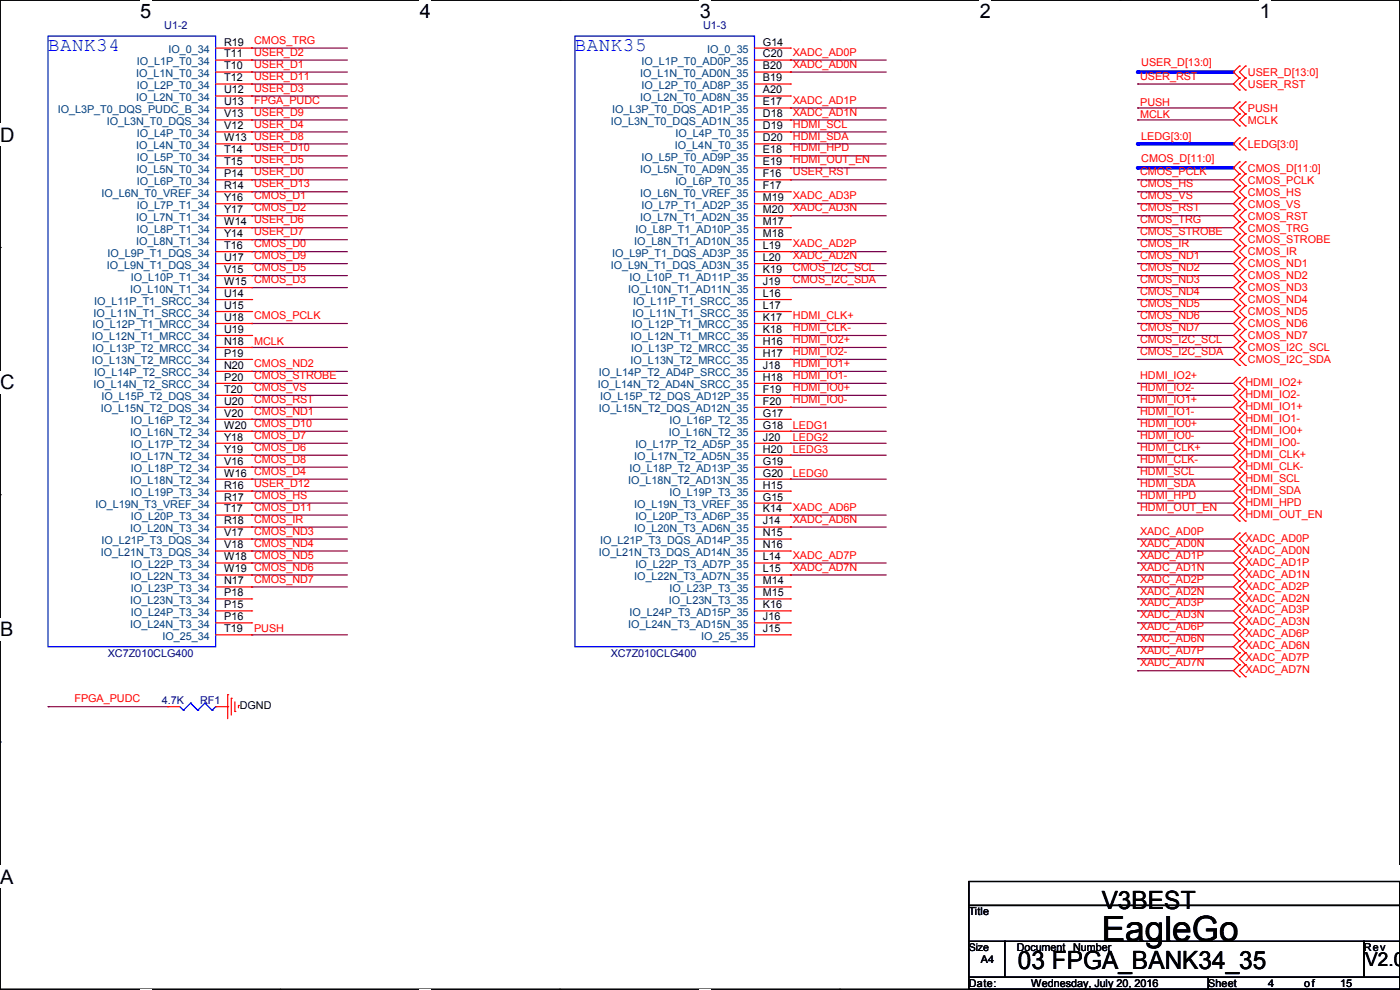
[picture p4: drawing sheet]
<svg xmlns="http://www.w3.org/2000/svg" width="297mm" height="210mm" viewBox="0 0 297 210" stroke-linecap="round" stroke-linejoin="round" font-family="sans-serif">
<defs><g id="words">
<text font-size="7.4" x="233.7" y="199.7">EagleGo</text>
<g font-size="5.3">
<text x="233.7" y="192.8">V3BEST</text>
<text x="215.9" y="205.5">03 FPGA_BANK34_35</text>
</g>
<g font-size="4.2">
<text x="29.7" y="3.9">5</text>
<text x="89.1" y="3.9">4</text>
<text x="148.5" y="3.9">3</text>
<text x="207.9" y="3.9">2</text>
<text x="267.2" y="3.9">1</text>
<text x="0" y="30.1">D</text>
<text x="0" y="82.5">C</text>
<text x="0" y="135">B</text>
<text x="0" y="187.4">A</text>
<text x="297" y="187.4">A</text>
</g>
<g font-size="4.1" fill="#00f">
<text x="10.2" y="10.9">BANK34</text>
<text x="122" y="10.9">BANK35</text>
</g>
<text font-size="4.1" x="289.6" y="204.9">V2.0</text>
<g font-size="2.3" fill="#000080">
<text x="34.8" y="6.2">U1-2</text>
<text x="149.1" y="6.2">U1-3</text>
<text x="22.9" y="139.3">XC7Z010CLG400</text>
<text x="129.6" y="139.3">XC7Z010CLG400</text>
<text x="34.3" y="149.4">4.7K</text>
<text x="42.5" y="149.4">RF1</text>
</g>
<g font-size="2.3" fill="#004080">
<text x="35.7" y="11.3">IO_0_34</text>
<text x="150" y="11.3">IO_0_35</text>
<text x="28.9" y="16.3">IO_L1N_T0_34</text>
<text x="29" y="13.8">IO_L1P_T0_34</text>
<text x="135.8" y="16.3">IO_L1N_T0_AD0N_35</text>
<text x="136.1" y="13.8">IO_L1P_T0_AD0P_35</text>
<text x="12.2" y="24">IO_L3P_T0_DQS_PUDC_B_34</text>
<text x="28.9" y="21.4">IO_L2N_T0_34</text>
<text x="29" y="18.9">IO_L2P_T0_34</text>
<text x="129.8" y="24">IO_L3P_T0_DQS_AD1P_35</text>
<text x="135.8" y="21.4">IO_L2N_T0_AD8N_35</text>
<text x="136.1" y="18.9">IO_L2P_T0_AD8P_35</text>
<text x="22.7" y="26.5">IO_L3N_T0_DQS_34</text>
<text x="29" y="29">IO_L4P_T0_34</text>
<text x="129.6" y="26.5">IO_L3N_T0_DQS_AD1N_35</text>
<text x="143.3" y="29">IO_L4P_T0_35</text>
<text x="28.9" y="31.6">IO_L4N_T0_34</text>
<text x="29" y="34.1">IO_L5P_T0_34</text>
<text x="136.1" y="34.1">IO_L5P_T0_AD9P_35</text>
<text x="143.2" y="31.6">IO_L4N_T0_35</text>
<text x="21.5" y="41.7">IO_L6N_T0_VREF_34</text>
<text x="28.9" y="36.7">IO_L5N_T0_34</text>
<text x="29" y="39.2">IO_L6P_T0_34</text>
<text x="135.8" y="36.7">IO_L5N_T0_AD9N_35</text>
<text x="135.8" y="41.7">IO_L6N_T0_VREF_35</text>
<text x="143.3" y="39.2">IO_L6P_T0_35</text>
<text x="28.9" y="46.8">IO_L7N_T1_34</text>
<text x="29" y="44.3">IO_L7P_T1_34</text>
<text x="135.8" y="46.8">IO_L7N_T1_AD2N_35</text>
<text x="136.1" y="44.3">IO_L7P_T1_AD2P_35</text>
<text x="28.9" y="51.9">IO_L8N_T1_34</text>
<text x="29" y="49.4">IO_L8P_T1_34</text>
<text x="134.5" y="51.9">IO_L8N_T1_AD10N_35</text>
<text x="134.8" y="49.4">IO_L8P_T1_AD10P_35</text>
<text x="22.7" y="57">IO_L9N_T1_DQS_34</text>
<text x="22.8" y="54.4">IO_L9P_T1_DQS_34</text>
<text x="27.7" y="59.5">IO_L10P_T1_34</text>
<text x="129.6" y="57">IO_L9N_T1_DQS_AD3N_35</text>
<text x="129.8" y="54.4">IO_L9P_T1_DQS_AD3P_35</text>
<text x="133.5" y="59.5">IO_L10P_T1_AD11P_35</text>
<text x="20" y="64.6">IO_L11P_T1_SRCC_34</text>
<text x="27.6" y="62.1">IO_L10N_T1_34</text>
<text x="133.3" y="62.1">IO_L10N_T1_AD11N_35</text>
<text x="134.3" y="64.6">IO_L11P_T1_SRCC_35</text>
<text x="19.6" y="69.7">IO_L12P_T1_MRCC_34</text>
<text x="19.9" y="67.1">IO_L11N_T1_SRCC_34</text>
<text x="133.9" y="69.7">IO_L12P_T1_MRCC_35</text>
<text x="134.2" y="67.1">IO_L11N_T1_SRCC_35</text>
<text x="19.5" y="72.2">IO_L12N_T1_MRCC_34</text>
<text x="19.5" y="77.3">IO_L13N_T2_MRCC_34</text>
<text x="19.6" y="74.8">IO_L13P_T2_MRCC_34</text>
<text x="133.8" y="72.2">IO_L12N_T1_MRCC_35</text>
<text x="133.8" y="77.3">IO_L13N_T2_MRCC_35</text>
<text x="133.9" y="74.8">IO_L13P_T2_MRCC_35</text>
<text x="19.9" y="82.4">IO_L14N_T2_SRCC_34</text>
<text x="20" y="79.8">IO_L14P_T2_SRCC_34</text>
<text x="126.8" y="82.4">IO_L14N_T2_AD4N_SRCC_35</text>
<text x="127" y="79.8">IO_L14P_T2_AD4P_SRCC_35</text>
<text x="21.4" y="87.5">IO_L15N_T2_DQS_34</text>
<text x="21.5" y="84.9">IO_L15P_T2_DQS_34</text>
<text x="127" y="87.5">IO_L15N_T2_DQS_AD12N_35</text>
<text x="127.3" y="84.9">IO_L15P_T2_DQS_AD12P_35</text>
<text x="27.6" y="92.5">IO_L16N_T2_34</text>
<text x="27.7" y="90">IO_L16P_T2_34</text>
<text x="27.7" y="95.1">IO_L17P_T2_34</text>
<text x="134.8" y="95.1">IO_L17P_T2_AD5P_35</text>
<text x="141.9" y="92.5">IO_L16N_T2_35</text>
<text x="142" y="90">IO_L16P_T2_35</text>
<text x="27.6" y="97.6">IO_L17N_T2_34</text>
<text x="27.7" y="100.2">IO_L18P_T2_34</text>
<text x="133.5" y="100.2">IO_L18P_T2_AD13P_35</text>
<text x="134.5" y="97.6">IO_L17N_T2_AD5N_35</text>
<text x="20.2" y="107.8">IO_L19N_T3_VREF_34</text>
<text x="27.6" y="102.7">IO_L18N_T2_34</text>
<text x="27.7" y="105.2">IO_L19P_T3_34</text>
<text x="133.3" y="102.7">IO_L18N_T2_AD13N_35</text>
<text x="134.5" y="107.8">IO_L19N_T3_VREF_35</text>
<text x="142" y="105.2">IO_L19P_T3_35</text>
<text x="27.6" y="112.9">IO_L20N_T3_34</text>
<text x="27.7" y="110.3">IO_L20P_T3_34</text>
<text x="134.5" y="112.9">IO_L20N_T3_AD6N_35</text>
<text x="134.8" y="110.3">IO_L20P_T3_AD6P_35</text>
<text x="21.4" y="117.9">IO_L21N_T3_DQS_34</text>
<text x="21.5" y="115.4">IO_L21P_T3_DQS_34</text>
<text x="127" y="117.9">IO_L21N_T3_DQS_AD14N_35</text>
<text x="127.3" y="115.4">IO_L21P_T3_DQS_AD14P_35</text>
<text x="27.6" y="123">IO_L22N_T3_34</text>
<text x="27.7" y="120.5">IO_L22P_T3_34</text>
<text x="27.7" y="125.6">IO_L23P_T3_34</text>
<text x="134.5" y="123">IO_L22N_T3_AD7N_35</text>
<text x="134.8" y="120.5">IO_L22P_T3_AD7P_35</text>
<text x="142" y="125.6">IO_L23P_T3_35</text>
<text x="27.6" y="128.1">IO_L23N_T3_34</text>
<text x="27.7" y="130.6">IO_L24P_T3_34</text>
<text x="133.5" y="130.6">IO_L24P_T3_AD15P_35</text>
<text x="141.9" y="128.1">IO_L23N_T3_35</text>
<text x="27.6" y="133.2">IO_L24N_T3_34</text>
<text x="34.5" y="135.7">IO_25_34</text>
<text x="133.3" y="133.2">IO_L24N_T3_AD15N_35</text>
<text x="148.8" y="135.7">IO_25_35</text>
</g>
<g font-size="2.3">
<text x="47.5" y="9.7">R19</text>
<text x="161.8" y="9.7">G14</text>
<text x="47.5" y="12.2">T11</text>
<text x="47.5" y="14.7">T10</text>
<text x="47.5" y="17.3">T12</text>
<text x="161.8" y="12.2">C20</text>
<text x="161.8" y="14.7">B20</text>
<text x="161.8" y="17.3">B19</text>
<text x="47.5" y="19.8">U12</text>
<text x="47.5" y="22.4">U13</text>
<text x="161.8" y="19.8">A20</text>
<text x="161.8" y="22.4">E17</text>
<text x="47.5" y="24.9">V13</text>
<text x="47.5" y="27.4">V12</text>
<text x="47.5" y="30">W13 USER_D8</text>
<text x="161.8" y="24.9">D18</text>
<text x="161.8" y="27.4">D19</text>
<text x="161.8" y="30">D20</text>
<text x="47.5" y="32.5">T14</text>
<text x="47.5" y="35.1">T15</text>
<text x="161.8" y="32.5">E18</text>
<text x="161.8" y="35.1">E19</text>
<text x="47.5" y="37.6">P14</text>
<text x="47.5" y="40.1">R14</text>
<text x="161.8" y="37.6">F16</text>
<text x="161.8" y="40.1">F17</text>
<text x="47.5" y="42.7">Y16</text>
<text x="47.5" y="45.2">Y17</text>
<text x="47.5" y="47.8">W14 USER_D6</text>
<text x="161.8" y="42.7">M19</text>
<text x="161.8" y="45.2">M20</text>
<text x="161.8" y="47.8">M17</text>
<text x="47.5" y="50.3">Y14</text>
<text x="47.5" y="52.8">T16</text>
<text x="161.8" y="50.3">M18</text>
<text x="161.8" y="52.8">L19</text>
<text x="47.5" y="55.4">U17</text>
<text x="47.5" y="57.9">V15</text>
<text x="161.8" y="55.4">L20</text>
<text x="161.8" y="57.9">K19</text>
<text x="47.5" y="60.5">W15 CMOS_D3</text>
<text x="47.5" y="63">U14</text>
<text x="47.5" y="65.5">U15</text>
<text x="161.8" y="60.5">J19</text>
<text x="161.8" y="63">L16</text>
<text x="161.8" y="65.5">L17</text>
<text x="47.5" y="68.1">U18</text>
<text x="47.5" y="70.6">U19</text>
<text x="161.8" y="68.1">K17</text>
<text x="161.8" y="70.6">K18</text>
<text x="47.5" y="73.2">N18</text>
<text x="47.5" y="75.7">P19</text>
<text x="161.8" y="73.2">H16</text>
<text x="161.8" y="75.7">H17</text>
<text x="47.5" y="78.2">N20</text>
<text x="47.5" y="80.8">P20</text>
<text x="47.5" y="83.3">T20</text>
<text x="161.8" y="78.2">J18</text>
<text x="161.8" y="80.8">H18</text>
<text x="161.8" y="83.3">F19</text>
<text x="47.5" y="85.9">U20</text>
<text x="47.5" y="88.4">V20</text>
<text x="161.8" y="85.9">F20</text>
<text x="161.8" y="88.4">G17</text>
<text x="47.5" y="90.9">W20 CMOS_D10</text>
<text x="47.5" y="93.5">Y18</text>
<text x="161.8" y="90.9">G18</text>
<text x="161.8" y="93.5">J20</text>
<text x="47.5" y="96">Y19</text>
<text x="47.5" y="98.6">V16</text>
<text x="47.5" y="101.1">W16 CMOS_D4</text>
<text x="161.8" y="96">H20</text>
<text x="161.8" y="98.6">G19</text>
<text x="161.8" y="101.1">G20</text>
<text x="47.5" y="103.6">R16</text>
<text x="47.5" y="106.2">R17</text>
<text x="161.8" y="103.6">H15</text>
<text x="161.8" y="106.2">G15</text>
<text x="47.5" y="108.7">T17</text>
<text x="47.5" y="111.3">R18</text>
<text x="47.5" y="113.8">V17</text>
<text x="161.8" y="108.7">K14</text>
<text x="161.8" y="111.3">J14</text>
<text x="161.8" y="113.8">N15</text>
<text x="47.5" y="116.3">V18</text>
<text x="47.5" y="118.9">W18 CMOS_ND5</text>
<text x="161.8" y="116.3">N16</text>
<text x="161.8" y="118.9">L14</text>
<text x="47.5" y="121.4">W19 CMOS_ND6</text>
<text x="47.5" y="124">N17</text>
<text x="161.8" y="121.4">L15</text>
<text x="161.8" y="124">M14</text>
<text x="47.5" y="126.5">P18</text>
<text x="47.5" y="129">P15</text>
<text x="47.5" y="131.6">P16</text>
<text x="161.8" y="126.5">M15</text>
<text x="161.8" y="129">K16</text>
<text x="161.8" y="131.6">J16</text>
<text x="47.5" y="134.1">T19</text>
<text x="161.8" y="134.1">J15</text>
<text x="50.8" y="150.5">DGND</text>
<text x="205.5" y="194.1">Title</text>
<text x="215.7" y="201.8">Document</text>
<text x="227.7" y="201.8">Number</text>
<text x="289.3" y="201.8">Rev</text>
<text x="205.5" y="209.4">Date:</text>
<text x="208.1" y="204.3">A4</text>
<text x="218.7" y="209.4">Wednesday, July 20, 2016</text>
<text x="256.3" y="209.4">Sheet</text>
<text x="269" y="209.4">4</text>
<text x="276.6" y="209.4">of</text>
<text x="284.3" y="209.4">15</text>
</g>
<g font-size="2.3" fill="#f00">
<text x="53.9" y="9.3">CMOS_TRG</text>
<text x="53.9" y="11.8">USER_D2</text>
<text x="168.2" y="11.8">XADC_AD0P</text>
<text x="53.9" y="14.4">USER_D1</text>
<text x="53.9" y="16.9">USER_D11</text>
<text x="168.2" y="14.4">XADC_AD0N</text>
<text x="241.9" y="16.9">USER_RST</text>
<text x="242.1" y="14.1">USER_D[13:0]</text>
<text x="264.7" y="16.1">USER_D[13:0]</text>
<text x="53.9" y="22">FPGA_PUDC</text>
<text x="53.9" y="19.4">USER_D3</text>
<text x="168.2" y="22">XADC_AD1P</text>
<text x="241.9" y="22.4">PUSH</text>
<text x="264.7" y="23.7">PUSH</text>
<text x="264.7" y="18.6">USER_RST</text>
<text x="53.9" y="27.1">USER_D4</text>
<text x="53.9" y="24.5">USER_D9</text>
<text x="168.2" y="24.5">XADC_AD1N</text>
<text x="168.2" y="29.6">HDMI_SDA</text>
<text x="168.2" y="27.1">HDMI_SCL</text>
<text x="241.9" y="24.9">MCLK</text>
<text x="242.1" y="29.8">LEDG[3:0]</text>
<text x="264.7" y="26.2">MCLK</text>
<text x="53.9" y="32.1">USER_D10</text>
<text x="53.9" y="34.7">USER_D5</text>
<text x="168.2" y="32.1">HDMI_HPD</text>
<text x="168.2" y="34.7">HDMI_OUT_EN</text>
<text x="242.1" y="34.4">CMOS_D[11:0]</text>
<text x="264.7" y="31.3">LEDG[3:0]</text>
<text x="53.9" y="37.2">USER_D0</text>
<text x="53.9" y="39.8">USER_D13</text>
<text x="168.2" y="37.2">USER_RST</text>
<text x="241.9" y="39.8">CMOS_HS</text>
<text x="241.9" y="37.2">CMOS_PCLK</text>
<text x="264.7" y="41.5">CMOS_HS</text>
<text x="264.7" y="38.9">CMOS_PCLK</text>
<text x="264.7" y="36.4">CMOS_D[11:0]</text>
<text x="53.9" y="42.3">CMOS_D1</text>
<text x="53.9" y="44.8">CMOS_D2</text>
<text x="168.2" y="42.3">XADC_AD3P</text>
<text x="168.2" y="44.8">XADC_AD3N</text>
<text x="241.9" y="42.3">CMOS_VS</text>
<text x="241.9" y="47.4">CMOS_TRG</text>
<text x="241.9" y="44.8">CMOS_RST</text>
<text x="264.7" y="46.6">CMOS_RST</text>
<text x="264.7" y="44">CMOS_VS</text>
<text x="53.9" y="52.5">CMOS_D0</text>
<text x="53.9" y="49.9">USER_D7</text>
<text x="168.2" y="52.5">XADC_AD2P</text>
<text x="241.9" y="52.5">CMOS_IR</text>
<text x="241.9" y="49.9">CMOS_STROBE</text>
<text x="264.7" y="49.1">CMOS_TRG</text>
<text x="264.7" y="51.6">CMOS_STROBE</text>
<text x="53.9" y="57.5">CMOS_D5</text>
<text x="53.9" y="55">CMOS_D9</text>
<text x="168.2" y="55">XADC_AD2N</text>
<text x="168.2" y="57.5">CMOS_I2C_SCL</text>
<text x="241.9" y="55">CMOS_ND1</text>
<text x="241.9" y="57.5">CMOS_ND2</text>
<text x="264.7" y="54.2">CMOS_IR</text>
<text x="264.7" y="56.7">CMOS_ND1</text>
<text x="264.7" y="59.3">CMOS_ND2</text>
<text x="168.2" y="60.1">CMOS_I2C_SDA</text>
<text x="241.9" y="60.1">CMOS_ND3</text>
<text x="241.9" y="62.6">CMOS_ND4</text>
<text x="241.9" y="65.1">CMOS_ND5</text>
<text x="264.7" y="61.8">CMOS_ND3</text>
<text x="264.7" y="64.3">CMOS_ND4</text>
<text x="53.9" y="67.7">CMOS_PCLK</text>
<text x="168.2" y="67.7">HDMI_CLK+</text>
<text x="168.2" y="70.2">HDMI_CLK-</text>
<text x="241.9" y="67.7">CMOS_ND6</text>
<text x="241.9" y="70.2">CMOS_ND7</text>
<text x="264.7" y="66.9">CMOS_ND5</text>
<text x="264.7" y="69.4">CMOS_ND6</text>
<text x="264.7" y="72">CMOS_ND7</text>
<text x="53.9" y="73.2">MCLK</text>
<text x="53.9" y="77.9">CMOS_ND2</text>
<text x="168.2" y="72.8">HDMI_IO2+</text>
<text x="168.2" y="75.3">HDMI_IO2-</text>
<text x="168.2" y="77.9">HDMI_IO1+</text>
<text x="241.9" y="75.3">CMOS_I2C_SDA</text>
<text x="241.9" y="72.8">CMOS_I2C_SCL</text>
<text x="264.7" y="77">CMOS_I2C_SDA</text>
<text x="264.7" y="74.5">CMOS_I2C_SCL</text>
<text x="53.9" y="80.4">CMOS_STROBE</text>
<text x="53.9" y="82.9">CMOS_VS</text>
<text x="168.2" y="80.4">HDMI_IO1-</text>
<text x="168.2" y="82.9">HDMI_IO0+</text>
<text x="241.9" y="80.4">HDMI_IO2+</text>
<text x="241.9" y="82.9">HDMI_IO2-</text>
<text x="264.2" y="81.9">HDMI_IO2+</text>
<text x="53.9" y="88">CMOS_ND1</text>
<text x="53.9" y="85.5">CMOS_RST</text>
<text x="168.2" y="85.5">HDMI_IO0-</text>
<text x="241.9" y="85.5">HDMI_IO1+</text>
<text x="241.9" y="88">HDMI_IO1-</text>
<text x="264.2" y="84.4">HDMI_IO2-</text>
<text x="264.2" y="87">HDMI_IO1+</text>
<text x="264.2" y="89.5">HDMI_IO1-</text>
<text x="53.9" y="95.6">CMOS_D6</text>
<text x="53.9" y="93.1">CMOS_D7</text>
<text x="168.2" y="91">LEDG1</text>
<text x="168.2" y="93.5">LEDG2</text>
<text x="241.9" y="95.6">HDMI_CLK+</text>
<text x="241.9" y="90.6">HDMI_IO0+</text>
<text x="241.9" y="93.1">HDMI_IO0-</text>
<text x="264.2" y="92">HDMI_IO0+</text>
<text x="264.2" y="94.6">HDMI_IO0-</text>
<text x="53.9" y="98.2">CMOS_D8</text>
<text x="168.2" y="96.1">LEDG3</text>
<text x="168.2" y="101.1">LEDG0</text>
<text x="241.9" y="100.7">HDMI_SCL</text>
<text x="241.9" y="98.2">HDMI_CLK-</text>
<text x="264.2" y="97.1">HDMI_CLK+</text>
<text x="264.2" y="99.7">HDMI_CLK-</text>
<text x="53.9" y="105.8">CMOS_HS</text>
<text x="53.9" y="103.3">USER_D12</text>
<text x="241.9" y="105.8">HDMI_HPD</text>
<text x="241.9" y="103.3">HDMI_SDA</text>
<text x="264.2" y="107.3">HDMI_HPD</text>
<text x="264.2" y="102.2">HDMI_SCL</text>
<text x="264.2" y="104.7">HDMI_SDA</text>
<text x="53.9" y="108.3">CMOS_D11</text>
<text x="53.9" y="110.9">CMOS_IR</text>
<text x="53.9" y="113.4">CMOS_ND3</text>
<text x="168.2" y="108.3">XADC_AD6P</text>
<text x="168.2" y="110.9">XADC_AD6N</text>
<text x="241.9" y="108.3">HDMI_OUT_EN</text>
<text x="241.9" y="113.4">XADC_AD0P</text>
<text x="264.2" y="109.8">HDMI_OUT_EN</text>
<text x="53.9" y="116">CMOS_ND4</text>
<text x="168.2" y="118.5">XADC_AD7P</text>
<text x="241.9" y="116">XADC_AD0N</text>
<text x="241.9" y="118.5">XADC_AD1P</text>
<text x="264.2" y="114.9">XADC_AD0P</text>
<text x="264.2" y="117.4">XADC_AD0N</text>
<text x="264.2" y="120">XADC_AD1P</text>
<text x="53.9" y="123.6">CMOS_ND7</text>
<text x="168.2" y="121">XADC_AD7N</text>
<text x="241.9" y="121">XADC_AD1N</text>
<text x="241.9" y="123.6">XADC_AD2P</text>
<text x="264.2" y="122.5">XADC_AD1N</text>
<text x="264.2" y="125.1">XADC_AD2P</text>
<text x="241.9" y="126.1">XADC_AD2N</text>
<text x="241.9" y="128.7">XADC_AD3P</text>
<text x="241.9" y="131.2">XADC_AD3N</text>
<text x="264.2" y="127.6">XADC_AD2N</text>
<text x="264.2" y="130.1">XADC_AD3P</text>
<text x="53.9" y="134.2">PUSH</text>
<text x="241.9" y="133.7">XADC_AD6P</text>
<text x="241.9" y="136.3">XADC_AD6N</text>
<text x="264.2" y="132.7">XADC_AD3N</text>
<text x="264.2" y="135.2">XADC_AD6P</text>
<text x="264.2" y="137.8">XADC_AD6N</text>
<text x="241.9" y="138.8">XADC_AD7P</text>
<text x="241.9" y="141.4">XADC_AD7N</text>
<text x="264.2" y="140.3">XADC_AD7P</text>
<text x="264.2" y="142.8">XADC_AD7N</text>
<text x="15.8" y="149">FPGA_PUDC</text>
</g>
<text font-size="2.2" x="205.5" y="201.7">Size</text>
</g></defs>
<path d="M0 0h297v209.8h-297z" fill="none" stroke="#000" stroke-width=".25"/>
<g fill="#fff">
<path d="M29.7 0h2.4v4.8h-2.4z"/>
<path d="M29.7 209.8h2.4v.2h-2.4z"/>
</g>
<path d="M59.4 0h.1M59.4 209.8h.1" fill="none" stroke="#000" stroke-width=".25"/>
<g fill="#fff">
<path d="M89.1 0h2.3v4.8h-2.3z"/>
<path d="M89.1 209.8h2.3v.2h-2.3z"/>
</g>
<path d="M118.8 0h.1M118.8 209.8h.1" fill="none" stroke="#000" stroke-width=".25"/>
<g fill="#fff">
<path d="M148.5 0h2.3v4.8h-2.3z"/>
<path d="M148.5 209.8h2.3v.2h-2.3z"/>
</g>
<path d="M178.2 0h.1M178.2 209.8h.1" fill="none" stroke="#000" stroke-width=".25"/>
<g fill="#fff">
<path d="M207.9 0h2.3v4.8h-2.3z"/>
<path d="M207.9 209.8h2.3v.2h-2.3z"/>
</g>
<path d="M237.6 0h.1M237.6 209.8h.1" fill="none" stroke="#000" stroke-width=".25"/>
<g fill="#fff">
<path d="M267.3 0h2.3v4.8h-2.3z"/>
<path d="M267.3 209.8h2.3v.2h-2.3z"/>
<path d="M0 26.2h3.1v4.8h-3.1z"/>
<path d="M0 78.7h3.1v4.7h-3.1z"/>
</g>
<path d="M0 52.5h.1M297 52.5h.1" fill="none" stroke="#000" stroke-width=".25"/>
<path d="M0 131.1h2.9v4.8h-2.9z" fill="#fff"/>
<path d="M0 104.9h.1M297 104.9h.1" fill="none" stroke="#000" stroke-width=".25"/>
<g fill="#fff">
<path d="M0 183.6h2.9v4.7h-2.9z"/>
<path d="M296.9 183.6h.1v4.7h-.1z"/>
</g>
<path d="M0 157.4h.1M297 157.4h.1" fill="none" stroke="#000" stroke-width=".25"/>
<path d="M241.3 22.9h.1M241.3 25.4h.1M241.3 22.9h20.4M241.3 25.4h20.4M10.2 149.9h.1M10.2 149.9h25.4" fill="none" stroke="#800040" stroke-width=".25"/>
<path d="M241.3 15.3h20.4" fill="none" stroke="#00f" stroke-width=".76"/>
<circle cx="241.3" cy="15.3" r=".38" fill="#00f"/>
<g fill="none" stroke="#800040" stroke-width=".25">
<path d="M167.7 12.7h.1M167.7 15.3h.1M167.7 12.7h20.3M167.7 15.3h20.3M53.4 22.9h.1M53.4 22.9h20.3M167.7 22.9h.1M167.7 25.4h.1M167.7 22.9h20.3M167.7 25.4h20.3M167.7 53.4h.1M167.7 55.9h.1"/>
<path d="M167.7 43.2h.1M167.7 45.8h.1M167.7 53.4h20.3M167.7 55.9h20.3M167.7 43.2h20.3M167.7 45.8h20.3M167.7 109.3h.1M167.7 111.8h.1M167.7 119.4h.1M167.7 109.3h20.3M167.7 111.8h20.3M167.7 119.4h20.3"/>
<path d="M167.7 122h.1M167.7 122h20.3"/>
</g>
<path d="M241.3 30.5h20.4" fill="none" stroke="#00f" stroke-width=".76"/>
<circle cx="241.3" cy="30.5" r=".38" fill="#00f"/>
<g fill="none" stroke="#800040" stroke-width=".25">
<path d="M241.3 17.8h.1M241.3 17.8h20.4M241.3 53.4h.1M241.3 55.9h.1M241.3 58.5h.1M241.3 43.2h.1M241.3 48.3h.1M241.3 45.8h.1M241.3 53.4h20.4M241.3 55.9h20.4M241.3 58.5h20.4M241.3 43.2h20.4"/>
<path d="M241.3 48.3h20.4M241.3 45.8h20.4M241.3 81.3h.1M241.3 96.6h.1M241.3 99.1h.1M241.3 83.9h.1M241.3 86.4h.1M241.3 88.9h.1M241.3 91.5h.1M241.3 94h.1M241.3 81.3h20.4M241.3 96.6h20.4"/>
<path d="M241.3 99.1h20.4M241.3 83.9h20.4M241.3 86.4h20.4M241.3 88.9h20.4M241.3 91.5h20.4M241.3 94h20.4M241.3 106.7h.1M241.3 104.2h.1M241.3 101.6h.1M241.3 109.3h.1M241.3 114.3h.1M241.3 116.9h.1"/>
<path d="M241.3 119.4h.1M241.3 106.7h20.4M241.3 104.2h20.4M241.3 101.6h20.4M241.3 109.3h20.4M241.3 114.3h20.4M241.3 116.9h20.4M241.3 119.4h20.4M241.3 122h.1M241.3 124.5h.1M241.3 127h.1M241.3 129.6h.1"/>
<path d="M241.3 132.1h.1M241.3 134.7h.1M241.3 137.2h.1M241.3 139.7h.1M241.3 122h20.4M241.3 124.5h20.4M241.3 127h20.4M241.3 129.6h20.4M241.3 132.1h20.4M241.3 134.7h20.4M241.3 137.2h20.4M241.3 139.7h20.4"/>
<path d="M241.3 142.3h.1M241.3 142.3h20.4"/>
</g>
<path d="M241.3 35.6h20.4" fill="none" stroke="#00f" stroke-width=".76"/>
<circle cx="241.3" cy="35.6" r=".38" fill="#00f"/>
<g fill="none" stroke="#800040" stroke-width=".25">
<path d="M53.4 10.2h.1M53.4 15.3h.1M53.4 17.8h.1M53.4 12.7h.1M53.4 10.2h20.3M53.4 15.3h20.3M53.4 17.8h20.3M53.4 12.7h20.3M53.4 38.1h.1M53.4 33.1h.1M53.4 20.4h.1M53.4 28h.1"/>
<path d="M53.4 35.6h.1M53.4 30.5h.1M53.4 25.4h.1M53.4 38.1h20.3M53.4 33.1h20.3M53.4 30.5h20.3M53.4 28h20.3M53.4 35.6h20.3M53.4 20.4h20.3M53.4 25.4h20.3M167.7 38.1h.1M167.7 33.1h.1"/>
<path d="M167.7 30.5h.1M167.7 28h.1M167.7 35.6h.1M167.7 38.1h20.3M167.7 33.1h20.3M167.7 30.5h20.3M167.7 28h20.3M167.7 35.6h20.3M241.3 38.1h.1M241.3 38.1h20.4M53.4 53.4h.1M53.4 43.2h.1"/>
<path d="M53.4 45.8h.1M53.4 58.5h.1M53.4 55.9h.1M53.4 40.7h.1M53.4 48.3h.1M53.4 50.8h.1M53.4 40.7h20.3M53.4 50.8h20.3M53.4 53.4h20.3M53.4 43.2h20.3M53.4 45.8h20.3M53.4 58.5h20.3"/>
<path d="M53.4 55.9h20.3M53.4 48.3h20.3M167.7 58.5h.1M167.7 58.5h20.3M241.3 40.7h.1M241.3 50.8h.1M241.3 40.7h20.4M241.3 50.8h20.4M53.4 68.6h.1M53.4 73.7h.1M53.4 61h.1M53.4 78.8h.1"/>
<path d="M53.4 68.6h20.3M53.4 73.7h20.3M53.4 78.8h20.3M53.4 61h20.3M167.7 68.6h.1M167.7 71.2h.1M167.7 73.7h.1M167.7 76.2h.1M167.7 78.8h.1M167.7 61h.1M167.7 68.6h20.3M167.7 73.7h20.3"/>
<path d="M167.7 71.2h20.3M167.7 76.2h20.3M167.7 78.8h20.3M167.7 61h20.3M241.3 76.2h.1M241.3 73.7h.1M241.3 61h.1M241.3 63.5h.1M241.3 66.1h.1M241.3 68.6h.1M241.3 71.2h.1M241.3 68.6h20.4"/>
<path d="M241.3 73.7h20.4M241.3 71.2h20.4M241.3 76.2h20.4M241.3 61h20.4M241.3 63.5h20.4M241.3 66.1h20.4M53.4 91.5h.1M53.4 96.6h.1M53.4 94h.1M53.4 99.1h.1M53.4 88.9h.1M53.4 86.4h.1"/>
<path d="M53.4 81.3h.1M53.4 83.9h.1M53.4 81.3h20.3M53.4 83.9h20.3M53.4 86.4h20.3M53.4 91.5h20.3M53.4 94h20.3M53.4 96.6h20.3M53.4 99.1h20.3M53.4 88.9h20.3M167.7 81.3h.1M167.7 83.9h.1"/>
<path d="M167.7 86.4h.1M167.7 91.5h.1M167.7 94h.1M167.7 96.6h.1M167.7 81.3h20.3M167.7 83.9h20.3M167.7 86.4h20.3M167.7 91.5h20.3M167.7 94h20.3M167.7 96.6h20.3M53.4 109.3h.1M53.4 101.6h.1"/>
<path d="M53.4 106.7h.1M53.4 111.8h.1M53.4 104.2h.1M53.4 114.3h.1M53.4 116.9h.1M53.4 119.4h.1M53.4 109.3h20.3M53.4 101.6h20.3M53.4 106.7h20.3M53.4 111.8h20.3M53.4 104.2h20.3M53.4 114.3h20.3"/>
<path d="M53.4 116.9h20.3M53.4 119.4h20.3M167.7 101.6h.1M167.7 101.6h20.3M53.4 134.7h.1M53.4 122h.1M53.4 124.5h.1M53.4 134.7h20.3M53.4 122h20.3M53.4 124.5h20.3"/>
</g>
<g fill="none" stroke="#f00" stroke-width=".25">
<path d="M45.8 10.2h7.6M45.8 12.7h7.6M45.8 15.3h7.6M45.8 17.8h7.6M53.4 10.2h.1M53.4 12.7h.1M53.4 15.3h.1M53.4 17.8h.1M160.1 10.2h7.6M160.1 12.7h7.6M160.1 15.3h7.6M160.1 17.8h7.6"/>
<path d="M167.7 10.2h.1M167.7 12.7h.1M167.7 15.3h.1M167.7 17.8h.1M262.9 14h.1M262.9 16.6h.1M262.9 19.1h.1M262.9 14l-1.2 1.3 1.2 1.3M262.9 16.6l-1.2 1.2 1.2 1.3M264.2 16.6h.1M264.2 14h.1M264.2 19.1h.1"/>
<path d="M264.2 14l-1.3 1.3 1.3 1.3M264.2 16.6l-1.3 1.2 1.3 1.3M45.8 20.4h7.6M45.8 22.9h7.6M45.8 25.4h7.6M45.8 28h7.6M45.8 30.5h7.6M45.8 33.1h7.6M45.8 35.6h7.6M45.8 38.1h7.6M53.4 20.4h.1M53.4 22.9h.1"/>
<path d="M53.4 25.4h.1M53.4 28h.1M53.4 30.5h.1M53.4 33.1h.1M53.4 35.6h.1M53.4 38.1h.1M160.1 20.4h7.6M160.1 22.9h7.6M160.1 25.4h7.6M160.1 28h7.6M160.1 30.5h7.6M160.1 33.1h7.6"/>
<path d="M160.1 35.6h7.6M160.1 38.1h7.6M167.7 20.4h.1M167.7 22.9h.1M167.7 25.4h.1M167.7 28h.1M167.7 30.5h.1M167.7 33.1h.1M167.7 35.6h.1M167.7 38.1h.1M262.9 21.6h.1M262.9 24.2h.1"/>
<path d="M262.9 26.7h.1M262.9 29.3h.1M262.9 31.8h.1M262.9 39.4h.1M262.9 36.9h.1M262.9 34.3h.1M262.9 21.6l-1.2 1.3 1.2 1.3M262.9 24.2l-1.2 1.2 1.2 1.3M262.9 29.3l-1.2 1.2 1.2 1.3M262.9 39.4l-1.2 1.3 1.2 1.3M262.9 36.9l-1.2 1.2 1.2 1.3M262.9 34.3l-1.2 1.3 1.2 1.3"/>
<path d="M264.2 24.2h.1M264.2 21.6h.1M264.2 26.7h.1M264.2 31.8h.1M264.2 29.3h.1M264.2 39.4h.1M264.2 36.9h.1M264.2 34.3h.1M264.2 21.6l-1.3 1.3 1.3 1.3M264.2 24.2l-1.3 1.2 1.3 1.3M264.2 29.3l-1.3 1.2 1.3 1.3M264.2 39.4l-1.3 1.3 1.3 1.3"/>
<path d="M264.2 36.9l-1.3 1.2 1.3 1.3M264.2 34.3l-1.3 1.3 1.3 1.3M45.8 40.7h7.6M45.8 43.2h7.6M45.8 45.8h7.6M45.8 48.3h7.6M45.8 50.8h7.6M45.8 53.4h7.6M45.8 55.9h7.6M45.8 58.5h7.6M53.4 40.7h.1M53.4 43.2h.1"/>
<path d="M53.4 45.8h.1M53.4 48.3h.1M53.4 50.8h.1M53.4 53.4h.1M53.4 55.9h.1M53.4 58.5h.1M160.1 40.7h7.6M160.1 43.2h7.6M160.1 45.8h7.6M160.1 48.3h7.6M160.1 50.8h7.6M160.1 53.4h7.6"/>
<path d="M160.1 55.9h7.6M160.1 58.5h7.6M167.7 40.7h.1M167.7 43.2h.1M167.7 45.8h.1M167.7 48.3h.1M167.7 50.8h.1M167.7 53.4h.1M167.7 55.9h.1M167.7 58.5h.1M262.9 52.1h.1M262.9 54.7h.1"/>
<path d="M262.9 57.2h.1M262.9 59.7h.1M262.9 42h.1M262.9 44.5h.1M262.9 47h.1M262.9 49.6h.1M262.9 52.1l-1.2 1.3 1.2 1.3M262.9 54.7l-1.2 1.2 1.2 1.3M262.9 57.2l-1.2 1.3 1.2 1.2M262.9 44.5l-1.2 1.3 1.2 1.2M262.9 47l-1.2 1.3 1.2 1.3M262.9 42l-1.2 1.2 1.2 1.3"/>
<path d="M262.9 49.6l-1.2 1.2 1.2 1.3M262.9 59.7l-1.2 1.3 1.2 1.3M264.2 54.7h.1M264.2 52.1h.1M264.2 57.2h.1M264.2 59.7h.1M264.2 42h.1M264.2 47h.1M264.2 44.5h.1M264.2 49.6h.1M264.2 52.1l-1.3 1.3 1.3 1.3M264.2 54.7l-1.3 1.2 1.3 1.3"/>
<path d="M264.2 57.2l-1.3 1.3 1.3 1.2M264.2 44.5l-1.3 1.3 1.3 1.2M264.2 47l-1.3 1.3 1.3 1.3M264.2 42l-1.3 1.2 1.3 1.3M264.2 49.6l-1.3 1.2 1.3 1.3M264.2 59.7l-1.3 1.3 1.3 1.3M45.8 61h7.6M45.8 63.5h7.6M45.8 66.1h7.6M45.8 68.6h7.6M45.8 71.2h7.6M45.8 73.7h7.6"/>
<path d="M45.8 76.2h7.6M45.8 78.8h7.6M53.4 61h.1M53.4 63.5h.1M53.4 66.1h.1M53.4 68.6h.1M53.4 71.2h.1M53.4 73.7h.1M53.4 76.2h.1M53.4 78.8h.1M160.1 61h7.6M160.1 63.5h7.6"/>
<path d="M160.1 66.1h7.6M160.1 68.6h7.6M160.1 71.2h7.6M160.1 73.7h7.6M160.1 76.2h7.6M160.1 78.8h7.6M167.7 61h.1M167.7 63.5h.1M167.7 66.1h.1M167.7 68.6h.1M167.7 71.2h.1M167.7 73.7h.1"/>
<path d="M167.7 76.2h.1M167.7 78.8h.1M262.9 75h.1M262.9 77.5h.1M262.9 72.4h.1M262.9 62.3h.1M262.9 64.8h.1M262.9 67.4h.1M262.9 69.9h.1M262.9 75l-1.2 1.2 1.2 1.3M262.9 72.4l-1.2 1.3 1.2 1.3M262.9 62.3l-1.2 1.2 1.2 1.3"/>
<path d="M262.9 64.8l-1.2 1.3 1.2 1.3M262.9 67.4l-1.2 1.2 1.2 1.3M262.9 69.9l-1.2 1.3 1.2 1.2M264.2 77.5h.1M264.2 75h.1M264.2 72.4h.1M264.2 62.3h.1M264.2 64.8h.1M264.2 67.4h.1M264.2 69.9h.1M264.2 75l-1.3 1.2 1.3 1.3M264.2 72.4l-1.3 1.3 1.3 1.3"/>
<path d="M264.2 62.3l-1.3 1.2 1.3 1.3M264.2 64.8l-1.3 1.3 1.3 1.3M264.2 67.4l-1.3 1.2 1.3 1.3M264.2 69.9l-1.3 1.3 1.3 1.2M45.8 81.3h7.6M45.8 83.9h7.6M45.8 86.4h7.6M45.8 88.9h7.6M45.8 91.5h7.6M45.8 94h7.6M45.8 96.6h7.6M45.8 99.1h7.6"/>
<path d="M53.4 81.3h.1M53.4 83.9h.1M53.4 86.4h.1M53.4 88.9h.1M53.4 91.5h.1M53.4 94h.1M53.4 96.6h.1M53.4 99.1h.1M160.1 81.3h7.6M160.1 83.9h7.6M160.1 86.4h7.6M160.1 88.9h7.6"/>
<path d="M160.1 91.5h7.6M160.1 94h7.6M160.1 96.6h7.6M160.1 99.1h7.6M167.7 81.3h.1M167.7 83.9h.1M167.7 86.4h.1M167.7 88.9h.1M167.7 91.5h.1M167.7 94h.1M167.7 96.6h.1M167.7 99.1h.1"/>
<path d="M262.9 82.6h.1M262.9 80.1h.1M262.9 85.1h.1M262.9 87.7h.1M262.9 90.2h.1M262.9 92.8h.1M262.9 95.3h.1M262.9 97.8h.1M262.9 80.1l-1.2 1.2 1.2 1.3M262.9 82.6l-1.2 1.3 1.2 1.2M262.9 85.1l-1.2 1.3 1.2 1.3M262.9 87.7l-1.2 1.2 1.2 1.3"/>
<path d="M262.9 90.2l-1.2 1.3 1.2 1.3M262.9 92.8l-1.2 1.2 1.2 1.3M262.9 95.3l-1.2 1.3 1.2 1.2M262.9 97.8l-1.2 1.3 1.2 1.3M264.2 80.1h.1M264.2 82.6h.1M264.2 85.1h.1M264.2 87.7h.1M264.2 90.2h.1M264.2 92.8h.1M264.2 95.3h.1M264.2 97.8h.1"/>
<path d="M264.2 80.1l-1.3 1.2 1.3 1.3M264.2 82.6l-1.3 1.3 1.3 1.2M264.2 85.1l-1.3 1.3 1.3 1.3M264.2 87.7l-1.3 1.2 1.3 1.3M264.2 90.2l-1.3 1.3 1.3 1.3M264.2 92.8l-1.3 1.2 1.3 1.3M264.2 95.3l-1.3 1.3 1.3 1.2M264.2 97.8l-1.3 1.3 1.3 1.3M45.8 101.6h7.6M45.8 104.2h7.6M45.8 106.7h7.6M45.8 109.3h7.6"/>
<path d="M45.8 111.8h7.6M45.8 114.3h7.6M45.8 116.9h7.6M45.8 119.4h7.6M53.4 101.6h.1M53.4 104.2h.1M53.4 106.7h.1M53.4 109.3h.1M53.4 111.8h.1M53.4 114.3h.1M53.4 116.9h.1M53.4 119.4h.1"/>
<path d="M160.1 101.6h7.6M160.1 104.2h7.6M160.1 106.7h7.6M160.1 109.3h7.6M160.1 111.8h7.6M160.1 114.3h7.6M160.1 116.9h7.6M160.1 119.4h7.6M167.7 101.6h.1M167.7 104.2h.1M167.7 106.7h.1M167.7 109.3h.1"/>
<path d="M167.7 111.8h.1M167.7 114.3h.1M167.7 116.9h.1M167.7 119.4h.1M262.9 108h.1M262.9 105.5h.1M262.9 102.9h.1M262.9 100.4h.1M262.9 110.5h.1M262.9 115.6h.1M262.9 113.1h.1M262.9 118.2h.1"/>
<path d="M262.9 105.5l-1.2 1.2 1.2 1.3M262.9 100.4l-1.2 1.2 1.2 1.3M262.9 102.9l-1.2 1.3 1.2 1.3M262.9 108l-1.2 1.3 1.2 1.2M262.9 113.1l-1.2 1.2 1.2 1.3M262.9 115.6l-1.2 1.3 1.2 1.3M262.9 118.2l-1.2 1.2 1.2 1.3M264.2 105.5h.1M264.2 108h.1M264.2 100.4h.1M264.2 102.9h.1M264.2 110.5h.1"/>
<path d="M264.2 113.1h.1M264.2 115.6h.1M264.2 118.2h.1M264.2 105.5l-1.3 1.2 1.3 1.3M264.2 100.4l-1.3 1.2 1.3 1.3M264.2 102.9l-1.3 1.3 1.3 1.3M264.2 108l-1.3 1.3 1.3 1.2M264.2 113.1l-1.3 1.2 1.3 1.3M264.2 115.6l-1.3 1.3 1.3 1.3M264.2 118.2l-1.3 1.2 1.3 1.3M45.8 122h7.6M45.8 124.5h7.6"/>
<path d="M45.8 127h7.6M45.8 129.6h7.6M45.8 132.1h7.6M45.8 134.7h7.6M53.4 122h.1M53.4 124.5h.1M53.4 127h.1M53.4 129.6h.1M53.4 132.1h.1M53.4 134.7h.1M160.1 122h7.6M160.1 124.5h7.6"/>
<path d="M160.1 127h7.6M160.1 129.6h7.6M160.1 132.1h7.6M160.1 134.7h7.6M167.7 122h.1M167.7 124.5h.1M167.7 127h.1M167.7 129.6h.1M167.7 132.1h.1M167.7 134.7h.1M262.9 120.7h.1M262.9 123.2h.1"/>
<path d="M262.9 125.8h.1M262.9 128.3h.1M262.9 130.9h.1M262.9 133.4h.1M262.9 135.9h.1M262.9 138.5h.1M262.9 120.7l-1.2 1.3 1.2 1.2M262.9 123.2l-1.2 1.3 1.2 1.3M262.9 125.8l-1.2 1.2 1.2 1.3M262.9 128.3l-1.2 1.3 1.2 1.3M262.9 130.9l-1.2 1.2 1.2 1.3M262.9 133.4l-1.2 1.3 1.2 1.2"/>
<path d="M262.9 135.9l-1.2 1.3 1.2 1.3M262.9 138.5l-1.2 1.2 1.2 1.3M264.2 120.7h.1M264.2 123.2h.1M264.2 125.8h.1M264.2 128.3h.1M264.2 130.9h.1M264.2 133.4h.1M264.2 135.9h.1M264.2 138.5h.1M264.2 120.7l-1.3 1.3 1.3 1.2M264.2 123.2l-1.3 1.3 1.3 1.3"/>
<path d="M264.2 125.8l-1.3 1.2 1.3 1.3M264.2 128.3l-1.3 1.3 1.3 1.3M264.2 130.9l-1.3 1.2 1.3 1.3M264.2 133.4l-1.3 1.3 1.3 1.2M264.2 135.9l-1.3 1.3 1.3 1.3M264.2 138.5l-1.3 1.2 1.3 1.3M35.6 149.9h.1M35.6 149.9h2.5M45.8 149.9h2.5M48.3 147.4h.1M48.3 149.9h.1M48.3 147.4v5"/>
<path d="M49.1 148.1h.1M49.1 148.1v3.6M49.8 150.9h.1M49.8 148.9v2M50.6 149.6h.1M50.6 149.6v.6M262.9 141h.1M262.9 143.6h.1M262.9 141l-1.2 1.3 1.2 1.3M264.2 141h.1M264.2 143.6h.1M264.2 141l-1.3 1.3 1.3 1.3"/>
</g>
<path d="M205.5 187h91.5v5.1h-91.5zM205.5 192.1h91.5v7.6h-91.5zM205.5 199.7h7.6v7.6h-7.6zM213.1 199.7h76.2v7.6h-76.2zM289.3 199.7h7.7v7.6h-7.7zM205.5 207.3h50.8v2.5h-50.8zM256.3 207.3h40.7v2.5h-40.7z" fill="none" stroke="#000" stroke-width=".25"/>
<g fill="none" stroke="#00f" stroke-width=".25">
<path d="M10.2 7.7h35.6v129.5h-35.6zM122 7.7h38.1v129.5h-38.1zM38.1 149.9l.8 .8M38.9 150.7h.1M40.4 149.1h.1M40.4 149.1l-1.5 1.6M40.4 149.1l1.6 1.6M42 150.7h.1M43.5 149.1h.1M43.5 149.1l-1.5 1.6M43.5 149.1l1.5 1.6M45 150.7h.1"/>
<path d="M45.8 149.9h.1M45.8 149.9l-.8 .8"/>
</g>
<use href="#words"/>
</svg>
